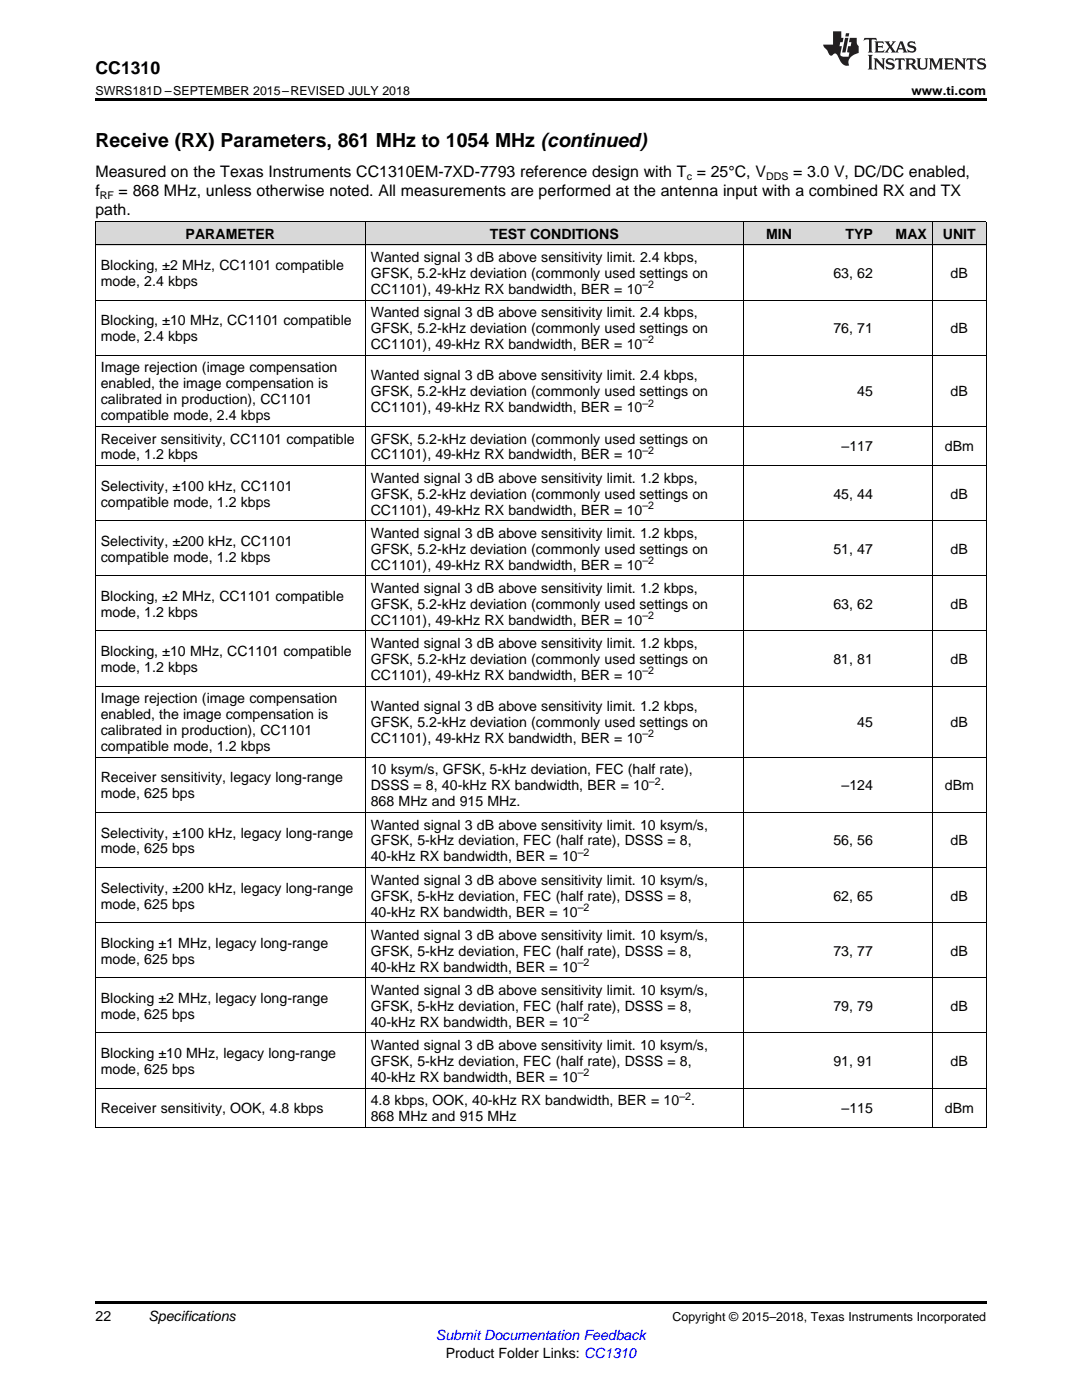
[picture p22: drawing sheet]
<svg xmlns="http://www.w3.org/2000/svg" width="216mm" height="279mm" viewBox="0 0 216 279" stroke-linecap="round" stroke-linejoin="round" font-family="sans-serif">
<defs><g id="words">
<text font-size="3.9" x="19" y="29.3">Receive (RX) Parameters, 861 MHz to 1054 MHz (continued)</text>
<text font-size="3.5" x="19" y="14.8">CC1310</text>
<g font-size="3.2">
<text x="19" y="35.2">Measured on the Texas Instruments CC1310EM-7XD-7793 reference design with T = 25°C, V</text>
<text x="158.3" y="35.2">= 3.0 V, DC/DC enabled,</text>
<text x="19" y="39.1">f</text>
<text x="23.7" y="39.1">= 868 MHz, unless otherwise noted. All measurements are performed at the antenna input with a combined RX and TX</text>
<text x="19" y="43">path.</text>
</g>
<g font-size="2.8">
<text x="37" y="47.7">PARAMETER</text>
<text x="97.7" y="47.7">TEST CONDITIONS</text>
<text x="152.9" y="47.7">MIN</text>
<text x="168.7" y="47.7">TYP</text>
<text x="178.7" y="47.7">MAX</text>
<text x="188.1" y="47.7">UNIT</text>
<text x="20.1" y="53.9">Blocking, ±2 MHz, CC1101 compatible</text>
<text x="74" y="52.3">Wanted signal 3 dB above sensitivity limit. 2.4 kbps,</text>
<text x="20.1" y="57.1">mode, 2.4 kbps</text>
<text x="74" y="55.5">GFSK, 5.2-kHz deviation (commonly used settings on</text>
<text x="74" y="58.7">CC1101), 49-kHz RX bandwidth, BER = 10</text>
<text x="166.3" y="55.5">63, 62</text>
<text x="189.7" y="55.5">dB</text>
<text x="20.1" y="64.9">Blocking, ±10 MHz, CC1101 compatible</text>
<text x="74" y="63.3">Wanted signal 3 dB above sensitivity limit. 2.4 kbps,</text>
<text x="20.1" y="68.1">mode, 2.4 kbps</text>
<text x="74" y="66.5">GFSK, 5.2-kHz deviation (commonly used settings on</text>
<text x="74" y="69.7">CC1101), 49-kHz RX bandwidth, BER = 10</text>
<text x="166.3" y="66.5">76, 71</text>
<text x="189.7" y="66.5">dB</text>
<text x="20.1" y="74.3">Image rejection (image compensation</text>
<text x="20.1" y="77.5">enabled, the image compensation is</text>
<text x="74" y="75.9">Wanted signal 3 dB above sensitivity limit. 2.4 kbps,</text>
<text x="20.1" y="80.7">calibrated in production), CC1101</text>
<text x="20.1" y="83.9">compatible mode, 2.4 kbps</text>
<text x="74" y="79.1">GFSK, 5.2-kHz deviation (commonly used settings on</text>
<text x="74" y="82.3">CC1101), 49-kHz RX bandwidth, BER = 10</text>
<text x="171.1" y="79.1">45</text>
<text x="189.7" y="79.1">dB</text>
<text x="20.1" y="88.5">Receiver sensitivity, CC1101 compatible</text>
<text x="74" y="88.5">GFSK, 5.2-kHz deviation (commonly used settings on</text>
<text x="20.1" y="91.7">mode, 1.2 kbps</text>
<text x="74" y="91.7">CC1101), 49-kHz RX bandwidth, BER = 10</text>
<text x="167.9" y="90.1">–117</text>
<text x="188.5" y="90.1">dBm</text>
<text x="20.1" y="97.9">Selectivity, ±100 kHz, CC1101</text>
<text x="20.1" y="101.1">compatible mode, 1.2 kbps</text>
<text x="74" y="96.3">Wanted signal 3 dB above sensitivity limit. 1.2 kbps,</text>
<text x="74" y="99.5">GFSK, 5.2-kHz deviation (commonly used settings on</text>
<text x="166.3" y="99.5">45, 44</text>
<text x="189.7" y="99.5">dB</text>
<text x="74" y="102.7">CC1101), 49-kHz RX bandwidth, BER = 10</text>
<text x="74" y="107.4">Wanted signal 3 dB above sensitivity limit. 1.2 kbps,</text>
<text x="20.1" y="108.9">Selectivity, ±200 kHz, CC1101</text>
<text x="20.1" y="112.1">compatible mode, 1.2 kbps</text>
<text x="74" y="110.5">GFSK, 5.2-kHz deviation (commonly used settings on</text>
<text x="74" y="113.7">CC1101), 49-kHz RX bandwidth, BER = 10</text>
<text x="166.3" y="110.5">51, 47</text>
<text x="189.7" y="110.5">dB</text>
<text x="20.1" y="119.9">Blocking, ±2 MHz, CC1101 compatible</text>
<text x="74" y="118.4">Wanted signal 3 dB above sensitivity limit. 1.2 kbps,</text>
<text x="20.1" y="123.1">mode, 1.2 kbps</text>
<text x="74" y="121.5">GFSK, 5.2-kHz deviation (commonly used settings on</text>
<text x="74" y="124.7">CC1101), 49-kHz RX bandwidth, BER = 10</text>
<text x="166.3" y="121.5">63, 62</text>
<text x="189.7" y="121.5">dB</text>
<text x="20.1" y="131">Blocking, ±10 MHz, CC1101 compatible</text>
<text x="74" y="129.4">Wanted signal 3 dB above sensitivity limit. 1.2 kbps,</text>
<text x="20.1" y="134.1">mode, 1.2 kbps</text>
<text x="74" y="132.5">GFSK, 5.2-kHz deviation (commonly used settings on</text>
<text x="74" y="135.7">CC1101), 49-kHz RX bandwidth, BER = 10</text>
<text x="166.3" y="132.5">81, 81</text>
<text x="189.7" y="132.5">dB</text>
<text x="20.1" y="140.4">Image rejection (image compensation</text>
<text x="20.1" y="143.5">enabled, the image compensation is</text>
<text x="74" y="142">Wanted signal 3 dB above sensitivity limit. 1.2 kbps,</text>
<text x="20.1" y="146.7">calibrated in production), CC1101</text>
<text x="20.1" y="149.9">compatible mode, 1.2 kbps</text>
<text x="74" y="145.1">GFSK, 5.2-kHz deviation (commonly used settings on</text>
<text x="74" y="148.3">CC1101), 49-kHz RX bandwidth, BER = 10</text>
<text x="171.1" y="145.1">45</text>
<text x="189.7" y="145.1">dB</text>
<text x="74" y="154.6">10 ksym/s, GFSK, 5-kHz deviation, FEC (half rate),</text>
<text x="20.1" y="156.1">Receiver sensitivity, legacy long-range</text>
<text x="20.1" y="159.3">mode, 625 bps</text>
<text x="74" y="157.7">DSSS = 8, 40-kHz RX bandwidth, BER = 10</text>
<text x="74" y="160.9">868 MHz and 915 MHz.</text>
<text x="131.8" y="157.7">.</text>
<text x="167.9" y="157.7">–124</text>
<text x="188.5" y="157.7">dBm</text>
<text x="20.1" y="167.1">Selectivity, ±100 kHz, legacy long-range</text>
<text x="74" y="165.6">Wanted signal 3 dB above sensitivity limit. 10 ksym/s,</text>
<text x="20.1" y="170.3">mode, 625 bps</text>
<text x="74" y="168.7">GFSK, 5-kHz deviation, FEC (half rate), DSSS = 8,</text>
<text x="74" y="171.9">40-kHz RX bandwidth, BER = 10</text>
<text x="166.3" y="168.7">56, 56</text>
<text x="189.7" y="168.7">dB</text>
<text x="20.1" y="178.2">Selectivity, ±200 kHz, legacy long-range</text>
<text x="74" y="176.6">Wanted signal 3 dB above sensitivity limit. 10 ksym/s,</text>
<text x="74" y="179.7">GFSK, 5-kHz deviation, FEC (half rate), DSSS = 8,</text>
<text x="166.3" y="179.7">62, 65</text>
<text x="189.7" y="179.7">dB</text>
<text x="20.1" y="181.3">mode, 625 bps</text>
<text x="74" y="182.9">40-kHz RX bandwidth, BER = 10</text>
<text x="20.1" y="189.2">Blocking ±1 MHz, legacy long-range</text>
<text x="74" y="187.6">Wanted signal 3 dB above sensitivity limit. 10 ksym/s,</text>
<text x="74" y="190.7">GFSK, 5-kHz deviation, FEC (half rate), DSSS = 8,</text>
<text x="166.3" y="190.7">73, 77</text>
<text x="189.7" y="190.7">dB</text>
<text x="20.1" y="192.3">mode, 625 bps</text>
<text x="74" y="193.9">40-kHz RX bandwidth, BER = 10</text>
<text x="20.1" y="200.2">Blocking ±2 MHz, legacy long-range</text>
<text x="20.1" y="203.3">mode, 625 bps</text>
<text x="74" y="198.6">Wanted signal 3 dB above sensitivity limit. 10 ksym/s,</text>
<text x="74" y="201.8">GFSK, 5-kHz deviation, FEC (half rate), DSSS = 8,</text>
<text x="166.3" y="201.8">79, 79</text>
<text x="189.7" y="201.8">dB</text>
<text x="74" y="204.9">40-kHz RX bandwidth, BER = 10</text>
<text x="74" y="209.6">Wanted signal 3 dB above sensitivity limit. 10 ksym/s,</text>
<text x="20.1" y="211.2">Blocking ±10 MHz, legacy long-range</text>
<text x="20.1" y="214.3">mode, 625 bps</text>
<text x="74" y="212.8">GFSK, 5-kHz deviation, FEC (half rate), DSSS = 8,</text>
<text x="74" y="215.9">40-kHz RX bandwidth, BER = 10</text>
<text x="166.3" y="212.8">91, 91</text>
<text x="189.7" y="212.8">dB</text>
<text x="74" y="220.6">4.8 kbps, OOK, 40-kHz RX bandwidth, BER = 10</text>
<text x="137.9" y="220.6">.</text>
<text x="20.1" y="222.2">Receiver sensitivity, OOK, 4.8 kbps</text>
<text x="74" y="223.8">868 MHz and 915 MHz</text>
<text x="167.9" y="222.2">–115</text>
<text x="188.5" y="222.2">dBm</text>
<text x="19" y="263.6">22</text>
<text x="29.6" y="263.6">Specifications</text>
<text x="88.9" y="270.9">Product Folder Links: CC1310</text>
</g>
<text font-size="2.8" fill="#00f" x="87" y="267.4">Submit Documentation Feedback</text>
<g font-size="2.5">
<text x="19" y="19">SWRS181D –SEPTEMBER 2015–REVISED JULY 2018</text>
<text x="181.9" y="19">www.ti.com</text>
<text x="134.2" y="263.6">Copyright © 2015–2018, Texas Instruments Incorporated</text>
</g>
<g font-size="2.1">
<text x="137" y="35.9">c</text>
<text x="152.9" y="35.9">DDS</text>
<text x="19.9" y="39.8">RF</text>
<text x="128.2" y="57.5">–2</text>
<text x="128.2" y="68.5">–2</text>
<text x="128.2" y="81.1">–2</text>
<text x="128.2" y="90.6">–2</text>
<text x="128.2" y="101.6">–2</text>
<text x="128.2" y="112.6">–2</text>
<text x="128.2" y="123.6">–2</text>
<text x="128.2" y="134.6">–2</text>
<text x="128.2" y="147.2">–2</text>
<text x="129.5" y="156.6">–2</text>
<text x="115.3" y="170.8">–2</text>
<text x="115.3" y="181.8">–2</text>
<text x="115.3" y="192.8">–2</text>
<text x="115.3" y="203.8">–2</text>
<text x="115.3" y="214.8">–2</text>
<text x="135.6" y="219.5">–2</text>
</g>
</g></defs>
<g fill="#d8d8d8">
<path d="M19 44.3h53.9v4.6h-53.9z"/>
<path d="M72.9 44.3h75.4v4.6h-75.4z"/>
<path d="M148.3 44.3h10.8v4.6h-10.8z"/>
<path d="M159.1 44.3h16.2v4.6h-16.2z"/>
<path d="M175.3 44.3h10.8v4.6h-10.8z"/>
<path d="M186.1 44.3h10.7v4.6h-10.7z"/>
</g>
<path d="M19 19.5h177.8v.5h-177.8zM19 259.7h177.8v.5h-177.8z" fill="#000"/>
<g fill="none" stroke="#000" stroke-width=".2">
<path d="M19 59.9h177.8M19 48.9h177.8M19 44.2h177.8M19.1 44.3v180.7M72.9 44.3v180.7M148.3 44.3v180.7M186 44.3v180.7M196.8 44.3v180.7M19 70.9h177.8M19 92.9h177.8M19 85.1h177.8M19 114.9h177.8"/>
<path d="M19 103.9h177.8M19 136.9h177.8M19 125.9h177.8M19 151.1h177.8M19 173.1h177.8M19 162.1h177.8M19 195.1h177.8M19 184.1h177.8M19 217.2h177.8M19 206.1h177.8M19 225h177.8"/>
</g>
<g fill="#231f20">
<path d="M172.5 7.6l-.1 .5 .4-.2h.6v.1v2.1l-.2 .4h.9l-.2-.4v-2.1l.1-.1h.5l.5 .2-.2-.5zM174.5 8.3l.2 .3v1.5l-.2 .4h1.8l.2-.6a1.04 1.04 0 0 1-1.3 .2v-.7h.6l.3 .2v-.6l-.3 .2h-.6v-.6l.8-.1 .4 .3-.2-.5zM176.5 8.3l.9 1.1-.9 1.1h.8l-.2-.2 .4-.7 .5 .7-.2 .2h1.5l-.2-.2 .2-.4h.9l.1 .4-.2 .2h1l-.3-.3-.7-1.9h-.5l-.9 2-.8-1 .9-1h-.8l.1 .3-.4 .5-.3-.6 .1-.2zM179.7 8.6l.4 1h-.7zM181.3 8.4a.63 .63 0 0 0-.2 .7 .63 .63 0 0 0 .6 .4l.6 .2 .1 .2a.75 .75 0 0 1-.7 .4 .75 .75 0 0 1-.6-.5l.1 .7 .1-.1a1.11 1.11 0 0 0 1.5-.6 1.13 1.13 0 0 0-1.2-.8l-.1-.4a1.04 1.04 0 0 1 1.2 .2l-.2-.5-.2 .1-.4-.2zM173.2 10.9l.2 .4v2.2l-.2 .4h1l-.3-.4v-2.2l.3-.4zM174.3 11.6l.3 .4v1.5l-.3 .4h.8l-.2-.4v-1.3l1.5 1.7v-1.9l.2-.4h-.7l.2 .4v.9l-1.1-1.3zM177 11.8a.62 .62 0 0 0-.2 .7 .62 .62 0 0 0 .6 .4l.6 .1 .1 .3a.76 .76 0 0 1-.7 .3 .76 .76 0 0 1-.7-.4l.2 .7 .1-.1a1.11 1.11 0 0 0 1.5-.6 1.13 1.13 0 0 0-1.2-.8l-.1-.4a1.04 1.04 0 0 1 1.2 .2l-.2-.6-.2 .1-.5-.1zM178.7 11.6l-.2 .6a.61 .61 0 0 1 .8-.3v1.6l-.2 .4h.9l-.2-.4v-1.6a.63 .63 0 0 1 .7 .3l-.1-.6zM180.6 11.6l.3 .4v1.5l-.3 .4h1l-.2-.2-.1-.8 .6 .2a.76 .76 0 0 0 1.2 .7l-1-1a.58 .58 0 0 0 .6-.5 .58 .58 0 0 0-.5-.6zM181.4 11.9h.1a.45 .45 0 0 1 .5 .1 .45 .45 0 0 1 .1 .5l-.8 .2zM182.9 11.6l.2 .2a2.17 2.17 0 0 0 .3 1.9 .99 .99 0 0 0 1.6-.6v-1.1l.2-.4h-.7l.2 .2a1.92 1.92 0 0 1-.2 1.8 .6 .6 0 0 1-.9-.5v-1.1l.2-.4zM185.4 11.6l.2 .4v1.5l-.2 .4h.7l-.2-.4v-1.4l.8 1.8 .8-1.8v1.4l-.2 .4h.9l-.2-.4v-1.5l.2-.4h-.8l-.6 1.5-.6-1.5zM188.4 11.6l.2 .4v1.5l-.2 .4h1.8l.1-.6a1.04 1.04 0 0 1-1.2 .1v-.6h.5l.4 .2v-.6l-.4 .2h-.5v-.7h.8l.3 .3-.1-.6zM190.5 11.6l.2 .4v1.5l-.2 .4h.7l-.2-.4v-1.3l1.5 1.7v-1.9l.2-.4h-.7l.2 .4v.9l-1.1-1.3zM192.9 11.6l-.1 .6a.61 .61 0 0 1 .7-.3l.1 1.6-.3 .4h1l-.3-.4 .1-1.6a.63 .63 0 0 1 .7 .3l-.1-.6zM195.2 11.8a.62 .62 0 0 0-.2 .7 .62 .62 0 0 0 .6 .4l.6 .1 .1 .3a.76 .76 0 0 1-.7 .3 .76 .76 0 0 1-.6-.4l.1 .7 .1-.1a1.11 1.11 0 0 0 1.6-.6 1.13 1.13 0 0 0-1.3-.8l-.1-.4a1.04 1.04 0 0 1 1.2 .2l-.1-.6-.2 .1-.5-.1z"/>
<path d="M166.2 6.3v2.6h-1.9v.4l.8 .9a.91 .91 0 0 0 1 .8 .56 .56 0 0 1 .5-.3 .56 .56 0 0 1 .5 .3l.4 .8a1.53 1.53 0 0 0 1.9 1.2 1.54 1.54 0 0 1 1-2.1l.9-.3v-1.4a1.52 1.52 0 0 1-.4-1.6h-1.3l-.2 .8h.5l-.2 .8h-.5l-.1 1v.2l.4 .1-.2 .8a1.93 1.93 0 0 1-1.6-.3l.3-1.8h-.5l.2-.8h.4l.2-.8h-.4v-1.3zM168.6 7.6l-.6 2.9h.7l.6-2.9zM168.8 6.6l-.1 .7h.6l.2-.7z"/>
</g>
<use href="#words"/>
</svg>
